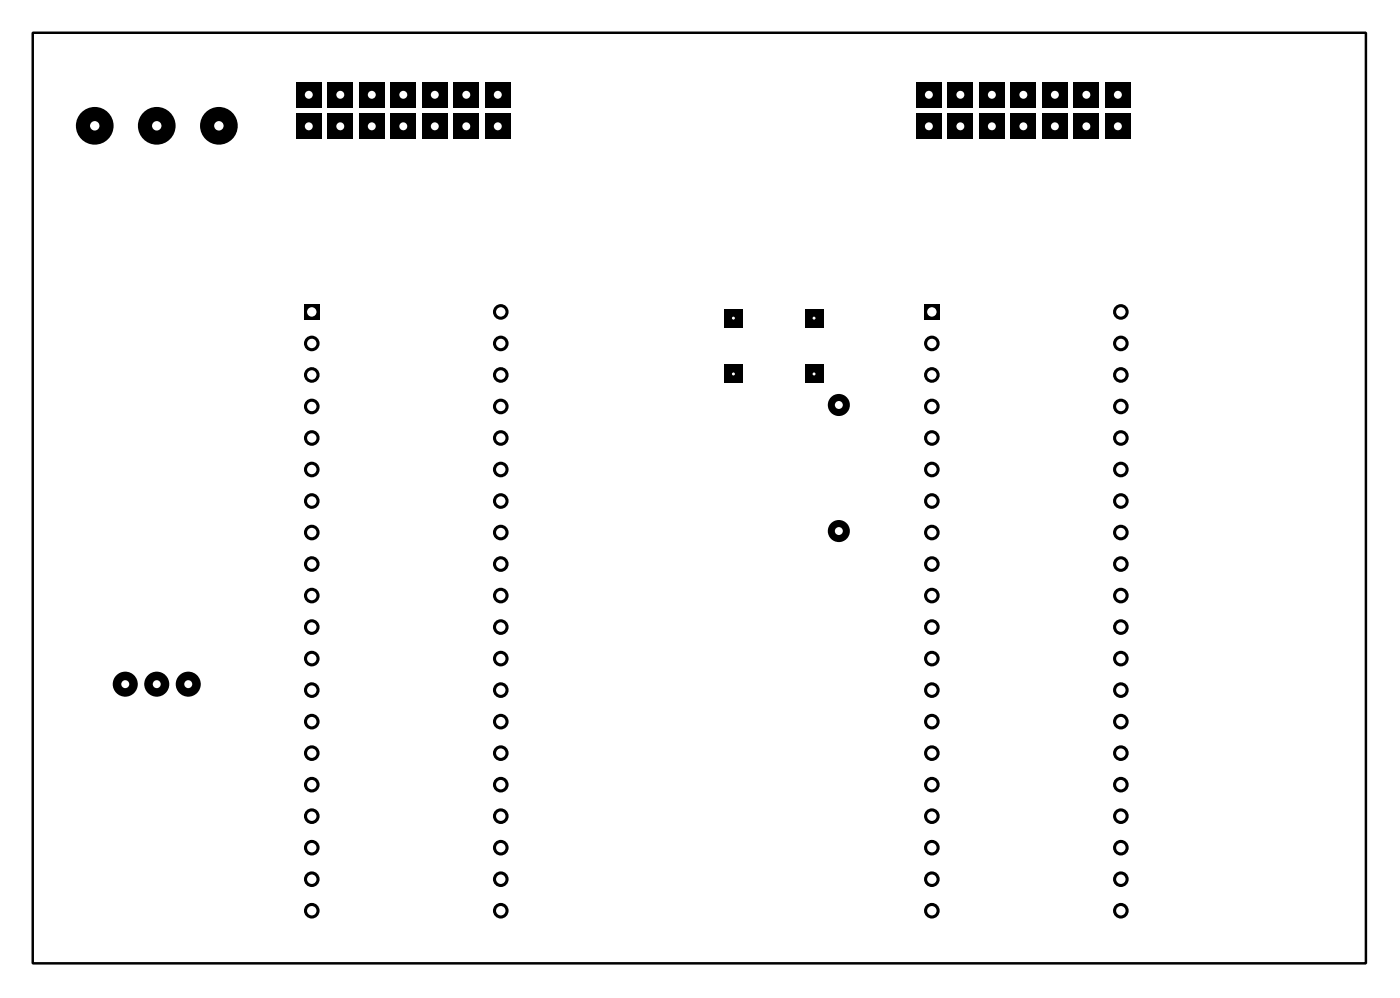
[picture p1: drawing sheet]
<svg xmlns="http://www.w3.org/2000/svg" width="113mm" height="80mm" viewBox="0 0 113 80" stroke-linecap="round" stroke-linejoin="round" font-family="sans-serif">
<path d="M23.9 9.2h2v2h-2z" fill="#000"/>
<circle cx="24.9" cy="10.2" r=".32" fill="#fff"/>
<path d="M26.4 9.2h2v2h-2z" fill="#000"/>
<circle cx="27.4" cy="10.2" r=".32" fill="#fff"/>
<path d="M29 9.2h2v2h-2z" fill="#000"/>
<circle cx="30" cy="10.2" r=".32" fill="#fff"/>
<path d="M31.5 9.2h2v2h-2z" fill="#000"/>
<circle cx="32.5" cy="10.2" r=".32" fill="#fff"/>
<path d="M34 9.2h2.1v2h-2.1z" fill="#000"/>
<circle cx="35.1" cy="10.2" r=".32" fill="#fff"/>
<path d="M36.6 9.2h2v2h-2z" fill="#000"/>
<circle cx="37.6" cy="10.2" r=".32" fill="#fff"/>
<path d="M39.1 9.2h2v2h-2z" fill="#000"/>
<circle cx="40.1" cy="10.2" r=".32" fill="#fff"/>
<path d="M39.1 6.6h2v2h-2z" fill="#000"/>
<circle cx="40.1" cy="7.6" r=".32" fill="#fff"/>
<path d="M36.6 6.6h2v2h-2z" fill="#000"/>
<circle cx="37.6" cy="7.6" r=".32" fill="#fff"/>
<path d="M34 6.6h2.1v2h-2.1z" fill="#000"/>
<circle cx="35.1" cy="7.6" r=".32" fill="#fff"/>
<path d="M31.5 6.6h2v2h-2z" fill="#000"/>
<circle cx="32.5" cy="7.6" r=".32" fill="#fff"/>
<path d="M29 6.6h2v2h-2z" fill="#000"/>
<circle cx="30" cy="7.6" r=".32" fill="#fff"/>
<path d="M26.4 6.6h2v2h-2z" fill="#000"/>
<circle cx="27.4" cy="7.6" r=".32" fill="#fff"/>
<path d="M23.9 6.6h2v2h-2z" fill="#000"/>
<circle cx="24.9" cy="7.6" r=".32" fill="#fff"/>
<path d="M73.9 9.2h2v2h-2z" fill="#000"/>
<circle cx="74.9" cy="10.2" r=".32" fill="#fff"/>
<path d="M76.4 9.2h2v2h-2z" fill="#000"/>
<circle cx="77.4" cy="10.2" r=".32" fill="#fff"/>
<path d="M79 9.2h2v2h-2z" fill="#000"/>
<circle cx="80" cy="10.2" r=".32" fill="#fff"/>
<path d="M81.5 9.2h2v2h-2z" fill="#000"/>
<circle cx="82.5" cy="10.2" r=".32" fill="#fff"/>
<path d="M84 9.2h2.1v2h-2.1z" fill="#000"/>
<circle cx="85.1" cy="10.2" r=".32" fill="#fff"/>
<path d="M86.6 9.2h2v2h-2z" fill="#000"/>
<circle cx="87.6" cy="10.2" r=".32" fill="#fff"/>
<path d="M89.1 9.2h2v2h-2z" fill="#000"/>
<circle cx="90.1" cy="10.2" r=".32" fill="#fff"/>
<path d="M89.1 6.6h2v2h-2z" fill="#000"/>
<circle cx="90.1" cy="7.6" r=".32" fill="#fff"/>
<path d="M86.6 6.6h2v2h-2z" fill="#000"/>
<circle cx="87.6" cy="7.6" r=".32" fill="#fff"/>
<path d="M84 6.6h2.1v2h-2.1z" fill="#000"/>
<circle cx="85.1" cy="7.6" r=".32" fill="#fff"/>
<path d="M81.5 6.6h2v2h-2z" fill="#000"/>
<circle cx="82.5" cy="7.6" r=".32" fill="#fff"/>
<path d="M79 6.6h2v2h-2z" fill="#000"/>
<circle cx="80" cy="7.6" r=".32" fill="#fff"/>
<path d="M76.4 6.6h2v2h-2z" fill="#000"/>
<circle cx="77.4" cy="7.6" r=".32" fill="#fff"/>
<path d="M73.9 6.6h2v2h-2z" fill="#000"/>
<circle cx="74.9" cy="7.6" r=".32" fill="#fff"/>
<path d="M24.5 24.5h1.3v1.3h-1.3z" fill="#000"/>
<circle cx="25.1" cy="25.1" r=".38" fill="#fff"/>
<circle cx="25.1" cy="27.7" r=".63" fill="#000"/>
<circle cx="25.1" cy="27.7" r=".38" fill="#fff"/>
<circle cx="25.1" cy="30.2" r=".63" fill="#000"/>
<circle cx="25.1" cy="30.2" r=".38" fill="#fff"/>
<circle cx="25.1" cy="32.8" r=".63" fill="#000"/>
<circle cx="25.1" cy="32.8" r=".38" fill="#fff"/>
<circle cx="25.1" cy="35.3" r=".63" fill="#000"/>
<circle cx="25.1" cy="35.3" r=".38" fill="#fff"/>
<circle cx="25.1" cy="37.8" r=".63" fill="#000"/>
<circle cx="25.1" cy="37.8" r=".38" fill="#fff"/>
<circle cx="25.1" cy="40.4" r=".63" fill="#000"/>
<circle cx="25.1" cy="40.4" r=".38" fill="#fff"/>
<circle cx="25.1" cy="42.9" r=".63" fill="#000"/>
<circle cx="25.1" cy="42.9" r=".38" fill="#fff"/>
<circle cx="25.1" cy="45.5" r=".63" fill="#000"/>
<circle cx="25.1" cy="45.5" r=".38" fill="#fff"/>
<circle cx="25.1" cy="48" r=".63" fill="#000"/>
<circle cx="25.1" cy="48" r=".38" fill="#fff"/>
<circle cx="25.1" cy="50.5" r=".63" fill="#000"/>
<circle cx="25.1" cy="50.5" r=".38" fill="#fff"/>
<circle cx="25.1" cy="53.1" r=".63" fill="#000"/>
<circle cx="25.1" cy="53.1" r=".38" fill="#fff"/>
<circle cx="25.1" cy="55.6" r=".63" fill="#000"/>
<circle cx="25.1" cy="55.6" r=".38" fill="#fff"/>
<circle cx="25.1" cy="58.2" r=".63" fill="#000"/>
<circle cx="25.1" cy="58.2" r=".38" fill="#fff"/>
<circle cx="25.1" cy="60.7" r=".63" fill="#000"/>
<circle cx="25.1" cy="60.7" r=".38" fill="#fff"/>
<circle cx="25.1" cy="63.2" r=".63" fill="#000"/>
<circle cx="25.1" cy="63.2" r=".38" fill="#fff"/>
<circle cx="25.1" cy="65.8" r=".63" fill="#000"/>
<circle cx="25.1" cy="65.8" r=".38" fill="#fff"/>
<circle cx="25.1" cy="68.3" r=".63" fill="#000"/>
<circle cx="25.1" cy="68.3" r=".38" fill="#fff"/>
<circle cx="25.1" cy="70.9" r=".63" fill="#000"/>
<circle cx="25.1" cy="70.9" r=".38" fill="#fff"/>
<circle cx="25.1" cy="73.4" r=".63" fill="#000"/>
<circle cx="25.1" cy="73.4" r=".38" fill="#fff"/>
<circle cx="40.4" cy="73.4" r=".63" fill="#000"/>
<circle cx="40.4" cy="73.4" r=".38" fill="#fff"/>
<circle cx="40.4" cy="70.9" r=".63" fill="#000"/>
<circle cx="40.4" cy="70.9" r=".38" fill="#fff"/>
<circle cx="40.4" cy="68.3" r=".63" fill="#000"/>
<circle cx="40.4" cy="68.3" r=".38" fill="#fff"/>
<circle cx="40.4" cy="65.8" r=".63" fill="#000"/>
<circle cx="40.4" cy="65.8" r=".38" fill="#fff"/>
<circle cx="40.4" cy="63.2" r=".63" fill="#000"/>
<circle cx="40.4" cy="63.2" r=".38" fill="#fff"/>
<circle cx="40.4" cy="60.7" r=".63" fill="#000"/>
<circle cx="40.4" cy="60.7" r=".38" fill="#fff"/>
<circle cx="40.4" cy="58.2" r=".63" fill="#000"/>
<circle cx="40.4" cy="58.2" r=".38" fill="#fff"/>
<circle cx="40.4" cy="55.6" r=".63" fill="#000"/>
<circle cx="40.4" cy="55.6" r=".38" fill="#fff"/>
<circle cx="40.4" cy="53.1" r=".63" fill="#000"/>
<circle cx="40.4" cy="53.1" r=".38" fill="#fff"/>
<circle cx="40.4" cy="50.5" r=".63" fill="#000"/>
<circle cx="40.4" cy="50.5" r=".38" fill="#fff"/>
<circle cx="40.4" cy="48" r=".63" fill="#000"/>
<circle cx="40.4" cy="48" r=".38" fill="#fff"/>
<circle cx="40.4" cy="45.5" r=".63" fill="#000"/>
<circle cx="40.4" cy="45.5" r=".38" fill="#fff"/>
<circle cx="40.4" cy="42.9" r=".63" fill="#000"/>
<circle cx="40.4" cy="42.9" r=".38" fill="#fff"/>
<circle cx="40.4" cy="40.4" r=".63" fill="#000"/>
<circle cx="40.4" cy="40.4" r=".38" fill="#fff"/>
<circle cx="40.4" cy="37.8" r=".63" fill="#000"/>
<circle cx="40.4" cy="37.8" r=".38" fill="#fff"/>
<circle cx="40.4" cy="35.3" r=".63" fill="#000"/>
<circle cx="40.4" cy="35.3" r=".38" fill="#fff"/>
<circle cx="40.4" cy="32.8" r=".63" fill="#000"/>
<circle cx="40.4" cy="32.8" r=".38" fill="#fff"/>
<circle cx="40.4" cy="30.2" r=".63" fill="#000"/>
<circle cx="40.4" cy="30.2" r=".38" fill="#fff"/>
<circle cx="40.4" cy="27.7" r=".63" fill="#000"/>
<circle cx="40.4" cy="27.7" r=".38" fill="#fff"/>
<circle cx="40.4" cy="25.1" r=".63" fill="#000"/>
<circle cx="40.4" cy="25.1" r=".38" fill="#fff"/>
<path d="M74.5 24.5h1.3v1.3h-1.3z" fill="#000"/>
<circle cx="75.1" cy="25.1" r=".38" fill="#fff"/>
<circle cx="75.1" cy="27.7" r=".63" fill="#000"/>
<circle cx="75.1" cy="27.7" r=".38" fill="#fff"/>
<circle cx="75.1" cy="30.2" r=".63" fill="#000"/>
<circle cx="75.1" cy="30.2" r=".38" fill="#fff"/>
<circle cx="75.1" cy="32.8" r=".63" fill="#000"/>
<circle cx="75.1" cy="32.8" r=".38" fill="#fff"/>
<circle cx="75.1" cy="35.3" r=".63" fill="#000"/>
<circle cx="75.1" cy="35.3" r=".38" fill="#fff"/>
<circle cx="75.1" cy="37.8" r=".63" fill="#000"/>
<circle cx="75.1" cy="37.8" r=".38" fill="#fff"/>
<circle cx="75.1" cy="40.4" r=".63" fill="#000"/>
<circle cx="75.1" cy="40.4" r=".38" fill="#fff"/>
<circle cx="75.1" cy="42.9" r=".63" fill="#000"/>
<circle cx="75.1" cy="42.9" r=".38" fill="#fff"/>
<circle cx="75.1" cy="45.5" r=".63" fill="#000"/>
<circle cx="75.1" cy="45.5" r=".38" fill="#fff"/>
<circle cx="75.1" cy="48" r=".63" fill="#000"/>
<circle cx="75.1" cy="48" r=".38" fill="#fff"/>
<circle cx="75.1" cy="50.5" r=".63" fill="#000"/>
<circle cx="75.1" cy="50.5" r=".38" fill="#fff"/>
<circle cx="75.1" cy="53.1" r=".63" fill="#000"/>
<circle cx="75.1" cy="53.1" r=".38" fill="#fff"/>
<circle cx="75.1" cy="55.6" r=".63" fill="#000"/>
<circle cx="75.1" cy="55.6" r=".38" fill="#fff"/>
<circle cx="75.1" cy="58.2" r=".63" fill="#000"/>
<circle cx="75.1" cy="58.2" r=".38" fill="#fff"/>
<circle cx="75.1" cy="60.7" r=".63" fill="#000"/>
<circle cx="75.1" cy="60.7" r=".38" fill="#fff"/>
<circle cx="75.1" cy="63.2" r=".63" fill="#000"/>
<circle cx="75.1" cy="63.2" r=".38" fill="#fff"/>
<circle cx="75.1" cy="65.8" r=".63" fill="#000"/>
<circle cx="75.1" cy="65.8" r=".38" fill="#fff"/>
<circle cx="75.1" cy="68.3" r=".63" fill="#000"/>
<circle cx="75.1" cy="68.3" r=".38" fill="#fff"/>
<circle cx="75.1" cy="70.9" r=".63" fill="#000"/>
<circle cx="75.1" cy="70.9" r=".38" fill="#fff"/>
<circle cx="75.1" cy="73.4" r=".63" fill="#000"/>
<circle cx="75.1" cy="73.4" r=".38" fill="#fff"/>
<circle cx="90.4" cy="73.4" r=".63" fill="#000"/>
<circle cx="90.4" cy="73.4" r=".38" fill="#fff"/>
<circle cx="90.4" cy="70.9" r=".63" fill="#000"/>
<circle cx="90.4" cy="70.9" r=".38" fill="#fff"/>
<circle cx="90.4" cy="68.3" r=".63" fill="#000"/>
<circle cx="90.4" cy="68.3" r=".38" fill="#fff"/>
<circle cx="90.4" cy="65.8" r=".63" fill="#000"/>
<circle cx="90.4" cy="65.8" r=".38" fill="#fff"/>
<circle cx="90.4" cy="63.2" r=".63" fill="#000"/>
<circle cx="90.4" cy="63.2" r=".38" fill="#fff"/>
<circle cx="90.4" cy="60.7" r=".63" fill="#000"/>
<circle cx="90.4" cy="60.7" r=".38" fill="#fff"/>
<circle cx="90.4" cy="58.2" r=".63" fill="#000"/>
<circle cx="90.4" cy="58.2" r=".38" fill="#fff"/>
<circle cx="90.4" cy="55.6" r=".63" fill="#000"/>
<circle cx="90.4" cy="55.6" r=".38" fill="#fff"/>
<circle cx="90.4" cy="53.1" r=".63" fill="#000"/>
<circle cx="90.4" cy="53.1" r=".38" fill="#fff"/>
<circle cx="90.4" cy="50.5" r=".63" fill="#000"/>
<circle cx="90.4" cy="50.5" r=".38" fill="#fff"/>
<circle cx="90.4" cy="48" r=".63" fill="#000"/>
<circle cx="90.4" cy="48" r=".38" fill="#fff"/>
<circle cx="90.4" cy="45.5" r=".63" fill="#000"/>
<circle cx="90.4" cy="45.5" r=".38" fill="#fff"/>
<circle cx="90.4" cy="42.9" r=".63" fill="#000"/>
<circle cx="90.4" cy="42.9" r=".38" fill="#fff"/>
<circle cx="90.4" cy="40.4" r=".63" fill="#000"/>
<circle cx="90.4" cy="40.4" r=".38" fill="#fff"/>
<circle cx="90.4" cy="37.8" r=".63" fill="#000"/>
<circle cx="90.4" cy="37.8" r=".38" fill="#fff"/>
<circle cx="90.4" cy="35.3" r=".63" fill="#000"/>
<circle cx="90.4" cy="35.3" r=".38" fill="#fff"/>
<circle cx="90.4" cy="32.8" r=".63" fill="#000"/>
<circle cx="90.4" cy="32.8" r=".38" fill="#fff"/>
<circle cx="90.4" cy="30.2" r=".63" fill="#000"/>
<circle cx="90.4" cy="30.2" r=".38" fill="#fff"/>
<circle cx="90.4" cy="27.7" r=".63" fill="#000"/>
<circle cx="90.4" cy="27.7" r=".38" fill="#fff"/>
<circle cx="90.4" cy="25.1" r=".63" fill="#000"/>
<circle cx="90.4" cy="25.1" r=".38" fill="#fff"/>
<circle cx="10.1" cy="55.1" r="1.01" fill="#000"/>
<circle cx="10.1" cy="55.1" r=".32" fill="#fff"/>
<circle cx="12.6" cy="55.1" r="1.01" fill="#000"/>
<circle cx="12.6" cy="55.1" r=".32" fill="#fff"/>
<circle cx="15.2" cy="55.1" r="1.01" fill="#000"/>
<circle cx="15.2" cy="55.1" r=".32" fill="#fff"/>
<circle cx="67.6" cy="32.6" r=".89" fill="#000"/>
<circle cx="67.6" cy="32.6" r=".32" fill="#fff"/>
<circle cx="67.6" cy="42.8" r=".89" fill="#000"/>
<circle cx="67.6" cy="42.8" r=".32" fill="#fff"/>
<circle cx="7.6" cy="10.1" r="1.52" fill="#000"/>
<circle cx="7.6" cy="10.1" r=".38" fill="#fff"/>
<circle cx="12.6" cy="10.1" r="1.52" fill="#000"/>
<circle cx="12.6" cy="10.1" r=".38" fill="#fff"/>
<circle cx="17.6" cy="10.1" r="1.52" fill="#000"/>
<circle cx="17.6" cy="10.1" r=".38" fill="#fff"/>
<path d="M64.9 24.9h1.5v1.5h-1.5z" fill="#000"/>
<circle cx="65.6" cy="25.6" r=".12" fill="#fff"/>
<path d="M58.4 24.9h1.5v1.5h-1.5z" fill="#000"/>
<circle cx="59.1" cy="25.6" r=".12" fill="#fff"/>
<path d="M64.9 29.4h1.5v1.5h-1.5z" fill="#000"/>
<circle cx="65.6" cy="30.1" r=".12" fill="#fff"/>
<path d="M58.4 29.4h1.5v1.5h-1.5z" fill="#000"/>
<circle cx="59.1" cy="30.1" r=".12" fill="#fff"/>
<path d="M2.6 2.6h107.5v75h-107.5z" fill="none" stroke="#000" stroke-width=".2"/>
</svg>
